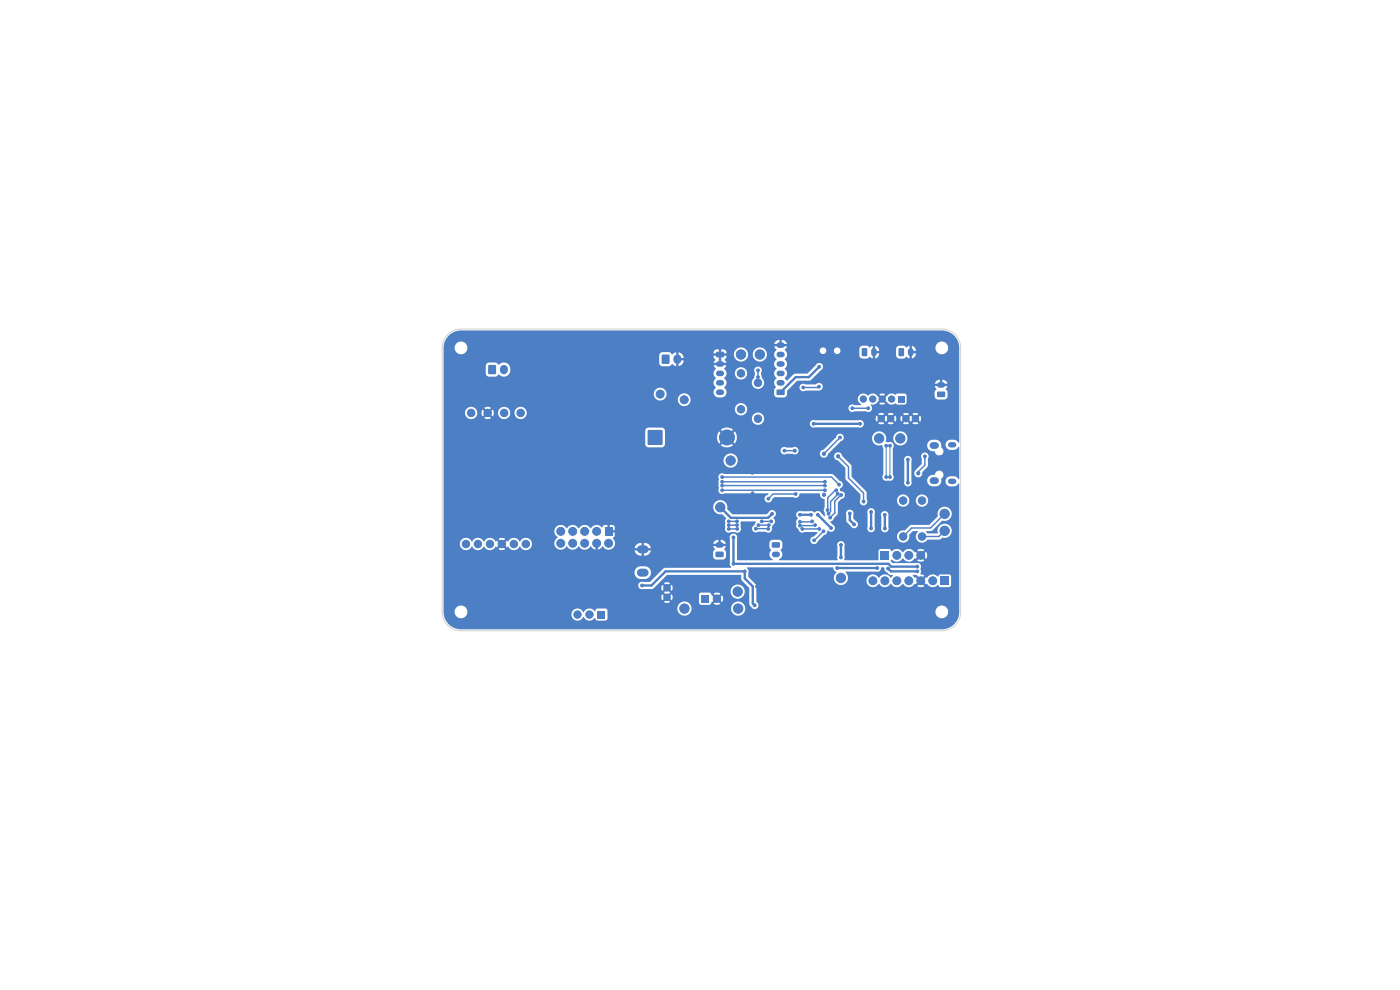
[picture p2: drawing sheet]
<svg xmlns="http://www.w3.org/2000/svg" width="297mm" height="210mm" viewBox="0 0 297 210" stroke-linecap="round" stroke-linejoin="round" font-family="sans-serif">
<path d="M163.8 115.1l1.5-.1 .2 .3v.7l-.3 .2h-1.3l-.2-.2z" fill="#4d7fc4"/>
<path d="M164.3 117.6h.6" fill="none" stroke="#4d7fc4" stroke-width="1.2"/>
<path d="M103.6 77.5h1.6v1.8h-1.6z" fill="#4d7fc4"/>
<path d="M106.9 78.3v.3" fill="none" stroke="#4d7fc4" stroke-width="1.7"/>
<path d="M199.6 122.4h1.7v1.7h-1.7z" fill="#4d7fc4"/>
<g fill="#4d7fc4" stroke="#4d7fc4" stroke-width=".21">
<circle cx="197.9" cy="123.2" r=".85"/>
<circle cx="195.3" cy="123.2" r=".85"/>
<circle cx="192.8" cy="123.2" r=".85"/>
<circle cx="190.3" cy="123.2" r=".85"/>
<circle cx="187.7" cy="123.2" r=".85"/>
<circle cx="185.2" cy="123.2" r=".85"/>
</g>
<path d="M164.8 82.7l1.5-.1 .2 .3v.8l-.3 .1h-1.3l-.2-.2z" fill="#4d7fc4"/>
<path d="M165.3 79.2h.6M165.3 77.2h.6M165.3 75.2h.6M165.3 73.2h.6M165.3 81.2h.6" fill="none" stroke="#4d7fc4" stroke-width="1.2"/>
<g fill="#4d7fc4" stroke="#4d7fc4" stroke-width=".21">
<circle cx="141.5" cy="126.7" r=".7"/>
<circle cx="141.5" cy="124.7" r=".7"/>
<circle cx="192.2" cy="88.8" r=".7"/>
<circle cx="194.2" cy="88.8" r=".7"/>
<circle cx="200.4" cy="112.6" r="1"/>
<circle cx="186.5" cy="93" r="1"/>
</g>
<path d="M198.8 83.1h1.6l.1 .2v.8l-.2 .2-1.4-.1-.1-.2z" fill="#4d7fc4"/>
<path d="M199.4 81.7h.5" fill="none" stroke="#4d7fc4" stroke-width="1.2"/>
<g fill="#4d7fc4" stroke="#4d7fc4" stroke-width=".21">
<circle cx="156.5" cy="125.5" r="1"/>
<circle cx="160.8" cy="81.2" r=".8"/>
<circle cx="160.8" cy="88.8" r=".8"/>
<circle cx="161.2" cy="75.2" r="1"/>
<circle cx="110.4" cy="87.6" r=".8"/>
<circle cx="106.9" cy="87.6" r=".8"/>
<circle cx="103.4" cy="87.6" r=".8"/>
<circle cx="99.9" cy="87.6" r=".8"/>
<circle cx="111.6" cy="115.4" r=".8"/>
<circle cx="109" cy="115.4" r=".8"/>
<circle cx="106.5" cy="115.4" r=".8"/>
<circle cx="103.9" cy="115.4" r=".8"/>
<circle cx="101.4" cy="115.4" r=".8"/>
<circle cx="98.9" cy="115.4" r=".8"/>
</g>
<path d="M190.7 73.9l.8-.1 .3 .2v1.3l-.2 .3h-.7l-.3-.2z" fill="#4d7fc4"/>
<path d="M193.2 74.4v.6" fill="none" stroke="#4d7fc4" stroke-width="1.2"/>
<circle cx="152.8" cy="107.6" r="1" fill="#4d7fc4" stroke="#4d7fc4" stroke-width=".21"/>
<path d="M140.4 75.3h1.6v1.8h-1.6z" fill="#4d7fc4"/>
<path d="M143.7 76.1v.3" fill="none" stroke="#4d7fc4" stroke-width="1.7"/>
<path d="M201.7 94.4h.6M201.7 102.1h.6" fill="none" stroke="#4d7fc4" stroke-width="1.2"/>
<path d="M197.9 94.5h.6M197.9 102h.6" fill="none" stroke="#4d7fc4" stroke-width="1.4"/>
<g fill="#4d7fc4" stroke="#4d7fc4" stroke-width=".21">
<circle cx="195.6" cy="113.8" r=".8"/>
<circle cx="195.6" cy="106.2" r=".8"/>
<circle cx="187" cy="88.8" r=".7"/>
<circle cx="189" cy="88.8" r=".7"/>
<circle cx="140" cy="83.6" r=".85"/>
<circle cx="145.2" cy="84.8" r=".85"/>
</g>
<path d="M190.5 84h1.3v1.3h-1.3z" fill="#4d7fc4"/>
<g fill="#4d7fc4" stroke="#4d7fc4" stroke-width=".21">
<circle cx="189.2" cy="84.6" r=".67"/>
<circle cx="187.2" cy="84.6" r=".67"/>
<circle cx="185.2" cy="84.6" r=".67"/>
<circle cx="183.2" cy="84.6" r=".67"/>
</g>
<path d="M137.5 91.3h3v3h-3z" fill="#4d7fc4"/>
<g fill="#4d7fc4" stroke="#4d7fc4" stroke-width=".21">
<circle cx="154.2" cy="92.8" r="1.6"/>
<circle cx="157.2" cy="79.2" r=".8"/>
<circle cx="157.2" cy="86.8" r=".8"/>
</g>
<path d="M182.9 73.9l.9-.1 .2 .2v1.3l-.2 .3h-.8l-.2-.2z" fill="#4d7fc4"/>
<path d="M185.4 74.4v.6" fill="none" stroke="#4d7fc4" stroke-width="1.2"/>
<circle cx="157.2" cy="75.2" r="1" fill="#4d7fc4" stroke="#4d7fc4" stroke-width=".21"/>
<path d="M148.8 126.2h1.6v1.6h-1.6z" fill="#4d7fc4"/>
<circle cx="152.1" cy="127" r=".8" fill="#4d7fc4" stroke="#4d7fc4" stroke-width=".21"/>
<path d="M186.9 117h1.7v1.7h-1.7z" fill="#4d7fc4"/>
<g fill="#4d7fc4" stroke="#4d7fc4" stroke-width=".21">
<circle cx="190.3" cy="117.8" r=".85"/>
<circle cx="192.8" cy="117.8" r=".85"/>
<circle cx="195.3" cy="117.8" r=".85"/>
</g>
<path d="M128.3 111.9h1.6v1.7h-1.6z" fill="#4d7fc4"/>
<g fill="#4d7fc4" stroke="#4d7fc4" stroke-width=".21">
<circle cx="126.6" cy="112.7" r=".85"/>
<circle cx="124" cy="112.7" r=".85"/>
<circle cx="121.5" cy="112.7" r=".85"/>
<circle cx="119" cy="112.7" r=".85"/>
<circle cx="129.1" cy="115.3" r=".85"/>
<circle cx="126.6" cy="115.3" r=".85"/>
<circle cx="124" cy="115.3" r=".85"/>
<circle cx="121.5" cy="115.3" r=".85"/>
<circle cx="119" cy="115.3" r=".85"/>
<circle cx="122.5" cy="130.4" r=".79"/>
<circle cx="125.1" cy="130.4" r=".79"/>
</g>
<path d="M136 116.5h.8M136 121.5h.8" fill="none" stroke="#4d7fc4" stroke-width="1.7"/>
<path d="M126.8 129.6h1.6v1.6h-1.6z" fill="#4d7fc4"/>
<g fill="#4d7fc4" stroke="#4d7fc4" stroke-width=".21">
<circle cx="156.6" cy="129.1" r="1"/>
<circle cx="191" cy="93" r="1"/>
</g>
<path d="M151.8 117.1l1.6-.1 .1 .3v.7l-.2 .2h-1.4l-.1-.2z" fill="#4d7fc4"/>
<path d="M152.4 115.6h.5" fill="none" stroke="#4d7fc4" stroke-width="1.2"/>
<g fill="#4d7fc4" stroke="#4d7fc4" stroke-width=".21">
<circle cx="145.2" cy="129.1" r="1"/>
<circle cx="191.6" cy="113.8" r=".8"/>
<circle cx="191.6" cy="106.2" r=".8"/>
<circle cx="178.4" cy="122.6" r="1"/>
<circle cx="155" cy="97.7" r="1"/>
<circle cx="200.4" cy="109" r="1"/>
</g>
<path d="M151.9 74.7l1.6-.1 .1 .3v.8l-.2 .1h-1.4l-.1-.2z" fill="#4d7fc4"/>
<path d="M152.5 77.2h.5M152.5 79.2h.5M152.5 81.2h.5M152.5 83.2h.5" fill="none" stroke="#4d7fc4" stroke-width="1.2"/>
<g fill="#4d7fc4" stroke="#4d7fc4" stroke-width=".21">
<circle cx="158" cy="121.2" r=".3"/>
<circle cx="136.2" cy="124.2" r=".3"/>
<circle cx="160.1" cy="128.4" r=".3"/>
<circle cx="156.8" cy="92.8" r=".3"/>
<circle cx="132.8" cy="108.2" r=".3"/>
<circle cx="169.8" cy="73.2" r=".3"/>
<circle cx="138.6" cy="116.6" r=".3"/>
<circle cx="198" cy="117.8" r=".3"/>
<circle cx="159.7" cy="104.7" r=".3"/>
<circle cx="165.8" cy="122.8" r=".3"/>
<circle cx="186.8" cy="78.8" r=".3"/>
<circle cx="195.8" cy="88.4" r=".3"/>
<circle cx="106.4" cy="118" r=".3"/>
<circle cx="143.1" cy="126.1" r=".3"/>
<circle cx="185.3" cy="89.3" r=".3"/>
<circle cx="167.4" cy="115.9" r=".3"/>
<circle cx="152.8" cy="71.8" r=".3"/>
<circle cx="195.4" cy="125.6" r=".3"/>
<circle cx="165.1" cy="99.9" r=".3"/>
<circle cx="196.2" cy="80.2" r=".3"/>
<circle cx="164.6" cy="96.6" r=".3"/>
<circle cx="160.6" cy="124.4" r=".3"/>
<circle cx="149.5" cy="115.6" r=".3"/>
<circle cx="159.6" cy="99.6" r=".3"/>
<circle cx="172.8" cy="96.2" r=".3"/>
<circle cx="185.3" cy="88.5" r=".3"/>
<circle cx="160.6" cy="123.6" r=".3"/>
<circle cx="165" cy="122.8" r=".3"/>
<circle cx="190.6" cy="89.2" r=".3"/>
<circle cx="199.4" cy="97" r=".3"/>
<circle cx="103.4" cy="83.2" r=".3"/>
<circle cx="160.8" cy="95.6" r=".3"/>
<circle cx="167.4" cy="115.2" r=".3"/>
<circle cx="172.8" cy="105.2" r=".3"/>
<circle cx="167.4" cy="116.6" r=".3"/>
<circle cx="194.4" cy="78.6" r=".3"/>
<circle cx="143.1" cy="125.2" r=".3"/>
<circle cx="185.5" cy="97.5" r=".3"/>
<circle cx="170.4" cy="123.6" r=".3"/>
<circle cx="157.2" cy="116.8" r=".3"/>
<circle cx="179.6" cy="105" r=".3"/>
<circle cx="187.2" cy="82.4" r=".3"/>
<circle cx="182" cy="105.8" r=".3"/>
<circle cx="159.6" cy="100.3" r=".3"/>
<circle cx="195.8" cy="89.2" r=".3"/>
<circle cx="170.4" cy="124.4" r=".3"/>
<circle cx="178.4" cy="78" r=".3"/>
<circle cx="163.9" cy="96.6" r=".3"/>
<circle cx="190.6" cy="88.4" r=".3"/>
<circle cx="143.8" cy="80" r=".3"/>
<circle cx="131.8" cy="112.8" r=".3"/>
<circle cx="173.8" cy="77.8" r=".3"/>
<circle cx="194.6" cy="121.2" r=".3"/>
<circle cx="172" cy="109.2" r=".3"/>
<circle cx="177.6" cy="120.5" r=".3"/>
<circle cx="176.3" cy="112" r=".3"/>
<circle cx="186.1" cy="120.5" r=".3"/>
<circle cx="187.7" cy="112.1" r=".3"/>
<circle cx="172.6" cy="89.9" r=".3"/>
<circle cx="181.2" cy="111.2" r=".3"/>
<circle cx="182.4" cy="89.9" r=".3"/>
<circle cx="188.4" cy="120.6" r=".3"/>
<circle cx="173.5" cy="109.2" r=".3"/>
<circle cx="169.7" cy="109.2" r=".3"/>
<circle cx="192.6" cy="97.5" r=".3"/>
<circle cx="180.3" cy="108.9" r=".3"/>
<circle cx="187.7" cy="109.2" r=".3"/>
<circle cx="192.6" cy="102.4" r=".3"/>
<circle cx="194.6" cy="120.2" r=".3"/>
<circle cx="155.6" cy="119.6" r=".3"/>
<circle cx="155.6" cy="114" r=".3"/>
<circle cx="183.2" cy="106.4" r=".3"/>
<circle cx="177.8" cy="96.8" r=".35"/>
<circle cx="174.8" cy="105" r=".35"/>
<circle cx="194.8" cy="100.4" r=".35"/>
<circle cx="196.2" cy="96.8" r=".3"/>
<circle cx="173.7" cy="82" r=".3"/>
<circle cx="170.4" cy="82.2" r=".3"/>
<circle cx="160.8" cy="78.6" r=".3"/>
<circle cx="160.8" cy="80" r=".3"/>
<circle cx="188" cy="101.2" r=".3"/>
<circle cx="188" cy="94.5" r=".3"/>
<circle cx="178.4" cy="115.6" r=".3"/>
<circle cx="178.4" cy="118.2" r=".3"/>
<circle cx="163.8" cy="109" r=".3"/>
<circle cx="163" cy="105.8" r=".3"/>
<circle cx="168.8" cy="104.8" r=".3"/>
<circle cx="178.2" cy="92.8" r=".3"/>
<circle cx="174.8" cy="96.3" r=".35"/>
<circle cx="184.8" cy="112.1" r=".3"/>
<circle cx="184.8" cy="108.6" r=".3"/>
<circle cx="172.7" cy="114.6" r=".3"/>
<circle cx="174.7" cy="112.7" r=".3"/>
<circle cx="168.6" cy="95.6" r=".3"/>
<circle cx="166.4" cy="95.6" r=".3"/>
<circle cx="184.2" cy="86.6" r=".3"/>
<circle cx="180.8" cy="86.6" r=".3"/>
<circle cx="175" cy="104" r=".3"/>
<circle cx="153.2" cy="104" r=".3"/>
<circle cx="175" cy="103" r=".3"/>
<circle cx="153.2" cy="103" r=".3"/>
<circle cx="153.2" cy="102.2" r=".3"/>
<circle cx="175" cy="102.2" r=".3"/>
<circle cx="153.2" cy="101.2" r=".3"/>
<circle cx="178" cy="102.8" r=".3"/>
<circle cx="169.7" cy="110.7" r=".3"/>
<circle cx="154.6" cy="110.6" r=".3"/>
<circle cx="163.6" cy="110.6" r=".3"/>
<circle cx="172.3" cy="110.6" r=".3"/>
<circle cx="177.4" cy="104" r=".3"/>
<circle cx="161.6" cy="110.6" r=".3"/>
<circle cx="175.6" cy="108.2" r=".3"/>
<circle cx="156.3" cy="110.6" r=".3"/>
<circle cx="156.3" cy="111.4" r=".3"/>
<circle cx="163.1" cy="111.4" r=".3"/>
<circle cx="175.8" cy="109" r=".3"/>
<circle cx="154.6" cy="111.4" r=".3"/>
<circle cx="172.9" cy="111.4" r=".3"/>
<circle cx="160.9" cy="111.4" r=".3"/>
<circle cx="169.7" cy="111.5" r=".3"/>
<circle cx="177.7" cy="104.7" r=".3"/>
<circle cx="176.1" cy="109.8" r=".3"/>
<circle cx="170.2" cy="112.2" r=".3"/>
<circle cx="156.4" cy="112.2" r=".3"/>
<circle cx="178.5" cy="105" r=".3"/>
<circle cx="160.3" cy="112.1" r=".3"/>
<circle cx="163" cy="112.2" r=".3"/>
<circle cx="154.6" cy="112.2" r=".3"/>
<circle cx="173.8" cy="112.2" r=".3"/>
<circle cx="188.8" cy="94.5" r=".3"/>
<circle cx="188.8" cy="101.2" r=".3"/>
</g>
<g fill="none" stroke="#4d7fc4" stroke-width=".5">
<path d="M173.8 77.8l-2.2 2.2h-2.8l-3.2 3.2M172.6 89.9h9.9M192.6 97.5v4.9M152.8 107.6l2.3 2.3h7.8l.9-.9M155.6 114v5.6h32.9l.6 .6h5.5M169.7 109.2h2.3M173.5 109.2l2.8 2.8M178.4 115.6v2.7M180.3 108.9v1.4l.9 1M184.8 108.6v3.5M187.7 109.2v2.9M136.2 124.2h2l3-3h16.8v1.5l1.7 1.7v3.6l.4 .4"/>
<path d="M177.6 120.5h8.5M188.4 120.6l.6 .6h5.6"/>
</g>
<g fill="none" stroke="#4d7fc4" stroke-width=".3">
<path d="M160.8 78.6v1.4M166.4 95.6h2.2M173.8 82l-.2 .2h-3.2M177.8 96.8l2.2 2.2v2.4l3.2 3.2v1.8M178.2 92.8l-3.4 3.5M180.8 86.6h3.4M196.2 96.8v1.9l-1.4 1.4v.3M153.2 104h21.8M153.2 103h21.8M153.2 102.2h21.8M153.2 101.2h23.2l1.6 1.6M154.6 110.6h1.7"/>
<path d="M154.6 111.4h1.7M154.6 112.2h1.8M156.3 111.4h.1M156.4 112.2h.1M160.3 112.1l2.7 .1M160.9 111.4h2.2M161.6 110.6h2M163.6 110.6h.1M168.8 104.8h-4.8l-1 1M170.2 112.2h3.6M172.3 110.6l-2.6 .1M172.9 111.4l-3.2 .1"/>
<path d="M174.7 112.7l-2 1.9M175 103h.1M175.8 109h.1M177.4 104h-.2l-1.6 1.6v2.6M177.7 104.7l.1 .1-1.6 1.6v2.1l-.4 .5M178.5 105l-1.4 1.3v2.5l-1 1M200.4 112.6l-1.2 1.2h-3.6M200.4 109l-3 3h-4l-1.8 1.8"/>
</g>
<path d="M188 94.6v6.6M188.8 94.6v6.6" fill="none" stroke="#4d7fc4" stroke-width=".21"/>
<g fill="#4d7fc4">
<path d="M193.7 122h.8l.7 .7-.3 .4-.7-.7-.2 .1z"/>
<path d="M152.5 75.5h.5v1.4h-.5z"/>
<path d="M95.2 71.2a3.7 3.7 0 0 1 2.6-1.1h102a3.7 3.7 0 0 1 3.7 3.7v20l-.2 .1-.7-.6h-1.2a1.08 1.08 0 0 0-.8 1.1 1.08 1.08 0 0 0 1 1h1l.7-.6 .2 .1v6.6l-.2 .1-.7-.5h-1.2a1.08 1.08 0 0 0-.8 1.1 1.08 1.08 0 0 0 1 1h1l.7-.6h.2v27.2a3.7 3.7 0 0 1-3.7 3.7h-102a3.7 3.7 0 0 1-3.7-3.8h2.3v.2a1.35 1.35 0 0 0 1.2 1.2 1.35 1.35 0 0 0 1.5-.8h22.1v.2a1.34 1.34 0 0 0 1.2 1.1 1.34 1.34 0 0 0 1.4-.7 1.43 1.43 0 0 0 2.4 .2l.5 .5h1.9l.3-.3v-1.8l-.4-.4h-1.7l-.7 .5a1.39 1.39 0 0 0-2.3 .3 1.34 1.34 0 0 0-1.5-.8 1.34 1.34 0 0 0-1.1 1.2h-22.1l.1-.6-.3-.7h44.8v.2a1.51 1.51 0 0 0 1.6 1.4 1.51 1.51 0 0 0 1.4-1.6h8.4v.2a1.51 1.51 0 0 0 1.3 1.4 1.51 1.51 0 0 0 1.6-.9h40.4v.2a1.35 1.35 0 0 0 2.1 1.1 1.35 1.35 0 0 0 0-2.4 1.35 1.35 0 0 0-2.1 1.1h-40.4a1.51 1.51 0 0 0-1-2.1 1.51 1.51 0 0 0-1.9 1.4h-8.4v-.3a1.51 1.51 0 0 0-1.6-1.1 1.51 1.51 0 0 0-1.4 1.4l-44.9-.1a1.36 1.36 0 0 0-1.4-.4 1.36 1.36 0 0 0-1 1.2h-2.3v-2h46.8a1.2 1.2 0 0 0 1.3 0l-.7-.6-.7 .6h-46.7v-1.1h46.2l.2 .8 .7-.7a.35 .35 0 0 0 .3 .4 .35 .35 0 0 0 .4-.4l.6 .7 .2-.6-.1-.6h5.7v1.7l.3 .3h2l1.1-1.2 .4 .4-.7 .7a1.29 1.29 0 0 0 1.4 0l-.7-.7 .4-.4 .7 .7a1.29 1.29 0 0 0 0-1.4l-.7 .7-.4-.4 .7-.7a1.29 1.29 0 0 0-1.4 0l.7 .7-.4 .4-.8-.8-.1-.4-.4-.1h-1.7l-.4 .5-5.8-.2-.6 .7a.38 .38 0 0 0-.4-.4 .38 .38 0 0 0-.4 .4l-.6-.7-.2 .6h-46.2v-.9h46.8l.6 .6 .6-.6-.3-.3h13.2a1.5 1.5 0 0 0 2.1 1.5 1.5 1.5 0 0 0 .4-2.5 1.5 1.5 0 0 0-2.5 .7v.3h-13.2l-.3-.3-.6 .6h-46.8v-1.6h41.3v.2a.82 .82 0 0 0 1.1 .7h1.8l.6-.4h1.4l.2 .8 .7-.7a.35 .35 0 0 0 .3 .4 .35 .35 0 0 0 .4-.4l.6 .6a1.2 1.2 0 0 0 0-1.3l-.6 .7-.1-.1a.39 .39 0 0 0-.4-.2 .39 .39 0 0 0-.3 .3l-.6-.7-.2 .6h-1.4l.9-.9h1l.7 .6 .6-.6a1.2 1.2 0 0 0-1.3 0h-1l1.7-1.7h15.6l.2 1.1 1.6 1.6v3.4l.5 .6a.83 .83 0 0 0 1.3 .2 .83 .83 0 0 0-.2-1.3l-.1-3.4-1.6-1.8v-1.3l-.3-.6v-.1h18.3a1.05 1.05 0 0 0 .6 1 1.54 1.54 0 0 0-.1 2.2 1.54 1.54 0 0 0 2.3 0 1.54 1.54 0 0 0-.2-2.3h6.5a.91 .91 0 0 0 1.1-.9h.5l.3 .7 .7 .7 .9 .2v.2l-.3 .4a1.6 1.6 0 0 0-2.1-.6l-.6 .6a1.39 1.39 0 0 0-2.1-.5 1.39 1.39 0 0 0 0 2.2 1.39 1.39 0 0 0 2.2-.5 1.48 1.48 0 0 0 2.5 0 1.48 1.48 0 0 0 2.5 0 1.48 1.48 0 0 0 2.6 0l.1 .2 .7-.7 .3 .4-.6 .7a1.34 1.34 0 0 0 1.5-.1l-.6-.6 .3-.4 .7 .7 .2-.1a1.46 1.46 0 0 0 2.3 .2l.5 .4h2l.3-.3v-1.9l-.4-.4-1.9-.1-.5 .5a1.49 1.49 0 0 0-2.4 .3l-.1-.2-.7 .7-.3-.4 .6-.6-.9-.3 .2-.5-.1-.6a.82 .82 0 0 0-.1-1 .82 .82 0 0 0-.9-.3h-4.9l-.4-.4 .2-.3a1.48 1.48 0 0 0 2.3-.3 1.48 1.48 0 0 0 2.6 0l.1 .2 .7-.7 .3 .4-.6 .7a1.34 1.34 0 0 0 1.5-.1l-.6-.6 .3-.4 .7 .6a1.34 1.34 0 0 0 0-1.5l-.7 .7-.3-.4 .5-.7a1.34 1.34 0 0 0-1.4 .1l.6 .6-.3 .4-.7-.7-.1 .2a1.6 1.6 0 0 0-2-.6l-.6 .6a1.52 1.52 0 0 0-2.4-.3l-.4-.4h-2.1l-.2 .3v1.9l-.2 .1h-7l-.1-.1 .1-.4v-2.4a.81 .81 0 0 0-.8-1.1 .81 .81 0 0 0-.8 1.1v2.4l.1 .4-.1 .1h-12.2l-.1-.2a1.2 1.2 0 0 0 .3-2l.4-.5v-.9a.74 .74 0 0 0-.7-.7h-1.5l-.4 .3-.2 .3v1l.4 .6a1.22 1.22 0 0 0 .4 2l-.2 .1h-7.4v-4.5a.81 .81 0 0 0-.8-1.1 .81 .81 0 0 0-.8 1.1v5.4l.3 .6v.1h-14l-.4 .2-2.8 2.8h-1.4a.8 .8 0 0 0-1.1 .7h-41.3v-2.7h40.5v.4a1.35 1.35 0 0 0 1.2 1h1.3a1.35 1.35 0 0 0 1-1.4 1.35 1.35 0 0 0-1.2-1.3h-1.1a1.35 1.35 0 0 0-1.2 1.3h-40.5v-6.1h3.4v.2a1.35 1.35 0 0 0 1.2 1.2 1.35 1.35 0 0 0 1.4-.8 1.42 1.42 0 0 0 1.3 .8 1.42 1.42 0 0 0 1.3-.8 1.43 1.43 0 0 0 1.2 .8 1.43 1.43 0 0 0 1.3-.8l.2 .2 .7-.7 .3 .4-.6 .7a1.29 1.29 0 0 0 1.4 0l-.7-.7 .4-.4 .6 .7 .3-.2a1.38 1.38 0 0 0 1.3 .8 1.38 1.38 0 0 0 1.2-.8 1.34 1.34 0 0 0 2 .5 1.34 1.34 0 0 0 0-2.1 1.34 1.34 0 0 0-2 .6 1.42 1.42 0 0 0-1.3-.8 1.42 1.42 0 0 0-1.3 .8l-.2-.2-.6 .7-.4-.4 .7-.7a1.29 1.29 0 0 0-1.5 0l.7 .7-.3 .4-.7-.7-.3 .2a1.38 1.38 0 0 0-1.2-.8 1.38 1.38 0 0 0-1.2 .8 1.42 1.42 0 0 0-1.3-.8 1.42 1.42 0 0 0-1.3 .8 1.35 1.35 0 0 0-1.4-.8 1.35 1.35 0 0 0-1.2 1.2h-3.4v-2.7h23.5l.2 .8 .5 .6a1.4 1.4 0 0 0-.3 2.2 1.4 1.4 0 0 0 2.2-.3 1.48 1.48 0 0 0 2.6 0 1.48 1.48 0 0 0 2.5 0l.6 .5 .4 .2v-.9h.5v.9l.5-.2 .5-.5 .2 .1a1.35 1.35 0 0 0 2 .3h5.9v.5h-1.3a1.35 1.35 0 0 0 1.5 1.1v-.9h.5v.9l.9-.2 .4-.5h13.4v.9l.3 .4 .4 .2h1.4l.3-.2 .3-.4v-1l-.4-.6 .4-.7h-1.1v-.4l1.1-.1a1.1 1.1 0 0 0-1.1-.8v.8h-.5v-.8h-.1a1.1 1.1 0 0 0-1 .9h1.1v.4h-1.1l.4 .7-.4 .7h-13.4l.2-.4h-1.3v-.5l1.3-.1a1.36 1.36 0 0 0-1.5-1v.8h-.5v-.8h-.3a1.35 1.35 0 0 0-1.2 1.1h-4.6l.1-.2a1.49 1.49 0 0 0-.1-2l.4-.4v-.7h-.8v-.5h.8l-.1-1-.9-.1v.8h-.5v-.8h-.8l-.4 .5a1.46 1.46 0 0 0-2.4 .2 1.48 1.48 0 0 0-2.5 0 1.48 1.48 0 0 0-2.6 0 1.4 1.4 0 0 0-1.5-.7 1.4 1.4 0 0 0-1.1 1.2h-23.5v-5.1h57.2v.2a1.61 1.61 0 0 0 1.9 1.4l.8 .8-.2 .6 .1 1.3a.84 .84 0 0 0 .2 1 .84 .84 0 0 0 1 .1h.9a.87 .87 0 0 0 1-.2 .87 .87 0 0 0 .1-1.1v-.6l.2-.4h3l-.2 .8a.82 .82 0 0 0-.5 1.1 .82 .82 0 0 0 1.2 .3h1.7a.91 .91 0 0 0 1-.1 .91 .91 0 0 0 .3-.9l.1-.4a.95 .95 0 0 0 .1-1.6h.1a.82 .82 0 0 0 .3-1.3 .82 .82 0 0 0-1.3 .2l-.5 .4h-7.2l-1.1-1.1a1.51 1.51 0 0 0-1.2-1.9 1.51 1.51 0 0 0-1.8 1.4h-57.2v-6.4h58.3l.1 .6-.1 1.4 .1 .4a.83 .83 0 0 0 .1 1.1 .83 .83 0 0 0 1.1 .1h9.2l.1 .2a.91 .91 0 0 0-.7 .7 .91 .91 0 0 0 .5 1 .84 .84 0 0 0 1-.7l.5-.4h4a.88 .88 0 0 0 .9 0 .88 .88 0 0 0 .5-.8h4.3a1.07 1.07 0 0 0 .9 1.2v1.7l-.2 .7 .3 1.2h-.1l-.7-.6a1 1 0 0 0-1.5-.2l-.6-.3h-2.1a.85 .85 0 0 0-1 .5 .85 .85 0 0 0 .3 1.1l-.1 .1a2.2 2.2 0 0 0-.1 1.9l.2 .2a.89 .89 0 0 0 1.4 .7h2.7v.2l-.7 .7a.82 .82 0 0 0-.8 .7 .82 .82 0 0 0 .7 .9 .82 .82 0 0 0 .9-.6l1.1-1.1h15.7a1.33 1.33 0 0 0 1.5 1.4 1.33 1.33 0 0 0 1.1-1.7l.8-.7h1a1.37 1.37 0 0 0 0 2.1 1.37 1.37 0 0 0 2.1-.3h2.5l.6-.5a1.53 1.53 0 0 0 2-1.3 1.53 1.53 0 0 0-1.8-1.6 1.53 1.53 0 0 0-1.2 2l-2.1 .1-.3-.5 1.2-.1 2.2-2.2a1.53 1.53 0 0 0 2-1.3 1.53 1.53 0 0 0-1.8-1.6 1.53 1.53 0 0 0-1.2 2.1l-1.8 1.7-3.9 .1-1.2 1.1h-.5a1.3 1.3 0 0 0-1.2 1.2h-15.7l.7-.5 .3-.7a.82 .82 0 0 0 1.3 0 .82 .82 0 0 0-.3-1.2l-.5-.6 .6-.4 1.1-1.5h1.7l.1 1.7 .9 1.1a.81 .81 0 0 0 1.3 .2 .81 .81 0 0 0-.3-1.3l-.5-.5v-1.5h3v3.3a.81 .81 0 0 0 .8 1.1 .81 .81 0 0 0 .8-1.1v-2.7h1.3l.1 2.7a.81 .81 0 0 0 .7 1.1 .81 .81 0 0 0 .8-1.1v-2.4a.8 .8 0 0 0-.7-1 .8 .8 0 0 0-.9 .7h-1.3v-.2a.81 .81 0 0 0-.6-1.1 .81 .81 0 0 0-1 .7h-3l-.1-.1a.8 .8 0 0 0-.9-.2 .8 .8 0 0 0-.5 .6h-1.7v-2.2l.7-.8a.86 .86 0 0 0 .7-.9 .86 .86 0 0 0-1-.8l-.1-.4a.86 .86 0 0 0 .7-.9 .86 .86 0 0 0-.7-.8l-1.3-1.3-.3-.2h-22.9a.8 .8 0 0 0-1.2 .6h-58.3v-3.5h59.4v.2a1.51 1.51 0 0 0 2.3 1.2 1.51 1.51 0 0 0 0-2.6 1.51 1.51 0 0 0-2.3 1.2h-59.4v-2.1h71.5v.2a.82 .82 0 0 0 1.3 .6l1.8 .1 .5-.2h4.7a.85 .85 0 0 0 .6 .9 .85 .85 0 0 0 1-.4h1.4v.2a.95 .95 0 0 0 .9 .8l1.5 1.5 .1 2.5 3.1 3.1v1.2a.8 .8 0 0 0 .6 1.2 .8 .8 0 0 0 .8-1.1h6.4v.2a1.3 1.3 0 0 0 1.4 1.2 1.3 1.3 0 0 0 1.2-1.4h1.4v.2a1.3 1.3 0 0 0 2 1 1.3 1.3 0 0 0 0-2.2 1.3 1.3 0 0 0-2 1l-1.4-.1a1.3 1.3 0 0 0-1.3-1.1 1.3 1.3 0 0 0-1.3 1.2h-6.4l-.1-1.8-3.1-3.1-.1-2.5-2-2a.85 .85 0 0 0-.8-.8 .85 .85 0 0 0-.9 .8h-1.4l.2-.4 3.1-3 .2-.4h6v.2a1.61 1.61 0 0 0 2.2 1.3l.2 .7v5.6a.83 .83 0 0 0 0 1 .83 .83 0 0 0 1 .2 .82 .82 0 0 0 1.1-.2 .82 .82 0 0 0-.1-1.1v-3.2h2.4v4.7a.81 .81 0 0 0 .8 1.1 .81 .81 0 0 0 .8-1.1v-.2h3.3a1.23 1.23 0 0 0 1.1 1.3h1a1.43 1.43 0 0 0 .9-1.7 .93 .93 0 0 0-.1-1.6 .93 .93 0 0 0-1.3 .8l-.7 .1-.5 .2-.4 .9h-3.3v-1.6h.5v.2a.88 .88 0 0 0 1.1 .7 .88 .88 0 0 0 .7-1.1l1.1-1.1 .1-1.7a.82 .82 0 0 0-.1-1.1 .82 .82 0 0 0-1.2 0 .82 .82 0 0 0-.1 1.1v1.1l-1.2 1.3-.4 .6h-.5v-2.5a.8 .8 0 0 0-.6-1.1 .8 .8 0 0 0-1 .7h-2.4v-2.3a.85 .85 0 0 0 0-1.1 .85 .85 0 0 0-1-.2l-.5-.1 .1-.8h1.5v.2a1.51 1.51 0 0 0 2 1.3h5.2l.1 .6a1.49 1.49 0 0 0 1.5 .8 .94 .94 0 0 0 1.5 .6 .94 .94 0 0 0-.1-1.6 1.23 1.23 0 0 0-1.1-1.5l-1.3 .2-.4 .4-.2 .5h-5.1a1.51 1.51 0 0 0 .3-2.6 1.51 1.51 0 0 0-2.4 1.1h-1.5v-.3a1.51 1.51 0 0 0-1.6-1.1 1.51 1.51 0 0 0-1.4 1.4h-6a.82 .82 0 0 0-.7-.9 .82 .82 0 0 0-.9 .7l-2.7 2.7a.85 .85 0 0 0-.8 .8l-4.7-.1a.82 .82 0 0 0 0-1.1 .82 .82 0 0 0-1.1-.1h-1.3a.8 .8 0 0 0-1.2 .6h-71.5v-4.1h42.8v2.8a.74 .74 0 0 0 .7 .7h2.8l.4-.2 .3-.4v-1.6h11l.1 .8 .4 .6 .9-.9 .4 .3-1 1h.2a2.09 2.09 0 0 0 2.4 0l-.9-1 .3-.3 1 .9 .1-.1a2.09 2.09 0 0 0-.1-2.5l-1 .9-.3-.3 .9-1h-.1a2.09 2.09 0 0 0-2.5 0l1 1-.4 .3-.9-.9-.5 1.2h-11v-1.4l-.5-.5-3-.1a.74 .74 0 0 0-.7 .7h-42.8v-3.9h4.5v.2a1.3 1.3 0 0 0 1.5 1.2 1.3 1.3 0 0 0 1.2-1.4h.8l.3 .8 .7-.7 .3 .4-.6 .7a1.29 1.29 0 0 0 1.4 0l-.7-.7 .3-.4 .7 .7 .3-.8h.8v.2a1.3 1.3 0 0 0 1.5 1.2 1.3 1.3 0 0 0 1.2-1.4h.8v.2a1.3 1.3 0 0 0 2 1h48.4v.2a1.31 1.31 0 0 0 2.1 .9h10.2v.2a.81 .81 0 0 0 1.1 .7h9.5a.8 .8 0 0 0 .8-.9h3.1a1.2 1.2 0 0 0 1.3 0h.7a1.2 1.2 0 0 0 1.3 0h2a1.2 1.2 0 0 0 1.3 0h.7a1.2 1.2 0 0 0 1.3 0l-.7-.6-.7 .6h-.6l-.7-.6-.7 .6h-1.9l-.6-.6-.7 .6h-.7l-.6-.6-.7 .6h-3.1a.81 .81 0 0 0-1.1-.7h-9.2a.8 .8 0 0 0-1.1 .7h-10.2l.4-.5 .1-.6h23.6l.2 .8 .7-.7a.35 .35 0 0 0 .4 .4 .35 .35 0 0 0 .3-.4l.7 .6 .6-.6a.35 .35 0 0 0 .3 .4 .35 .35 0 0 0 .4-.4l.7 .7 .1-.8h.9l.2 .8 .7-.7a.35 .35 0 0 0 .3 .4 .35 .35 0 0 0 .4-.4l.6 .6 .6-.6a.35 .35 0 0 0 .4 .4 .35 .35 0 0 0 .4-.4l.6 .6a1.2 1.2 0 0 0 0-1.3l-.6 .7-.1-.1a.39 .39 0 0 0-.4-.2 .39 .39 0 0 0-.3 .3l-.6-.6-.6 .6a.38 .38 0 0 0-.4-.4 .38 .38 0 0 0-.4 .4l-.6-.7-.2 .6h-.9l-.1-.6-.7 .7v-.1a.39 .39 0 0 0-.4-.2 .39 .39 0 0 0-.3 .3l-.6-.6-.7 .6a.38 .38 0 0 0-.4-.4 .38 .38 0 0 0-.3 .4l-.7-.7-.2 .6h-23.6l-.2-.6-.3-.3h24.7l.7 .6 .6-.6h.7l.7 .6 .6-.6h1.9l.7 .6 .7-.6h.6l.7 .6 .7-.6a1.19 1.19 0 0 0-1.4 0h-.7a1.2 1.2 0 0 0-1.3 0h-1.9a1.2 1.2 0 0 0-1.3 0h-.7a1.2 1.2 0 0 0-1.3 0l-24.8-.1a1.3 1.3 0 0 0-2 1h-48.4a1.3 1.3 0 0 0 .3-2h44.5v.2a1.3 1.3 0 0 0 1.5 1.2 1.3 1.3 0 0 0 1.1-1.6h21.5v.2a.82 .82 0 0 0 1.3 .6h2.5a.85 .85 0 0 0 1.1-.3 .85 .85 0 0 0-.2-1.1 1.76 1.76 0 0 0 1.4-.6l.6-.6 .4 .4-.6 .6a1.17 1.17 0 0 0 1.3-.1l-.6-.5 .4-.4 .6 .6a1.28 1.28 0 0 0 1.8 .3l.4 .2h1.5l.4-.4v-1.5l-.1-.3-.3-.1h-1.7a.35 .35 0 0 1-.3 .2 .35 .35 0 0 1-.3-.1h-.9l-1.1 1-.4-.3 .6-.6a1.17 1.17 0 0 0-1.3 0l.6 .6-.4 .3-.6-.6a1.27 1.27 0 0 0-2-.1 1.22 1.22 0 0 0-1.9 .1 1.22 1.22 0 0 0 .5 1.8l-.1 .1h-1.4a.8 .8 0 0 0-1.2 .6h-21.5a1.3 1.3 0 0 0-1.4-1 1.3 1.3 0 0 0-1.2 1.2h-44.5l-.1-.1a1.31 1.31 0 0 0-2.2 .9h-.8l-.1-.1a1.3 1.3 0 0 0-1.3-1.1 1.3 1.3 0 0 0-1.3 1.2h-.8l-.3-.6-.7 .7-.3-.4 .6-.7a1.29 1.29 0 0 0-1.4 0l.7 .7-.3 .4-.7-.7-.3 .6h-.8a1.3 1.3 0 0 0-1.3-1.2 1.3 1.3 0 0 0-1.4 1.2h-4.5v-4h44.6v.2a1.36 1.36 0 0 0 2.2 1h2.9v.2a1.36 1.36 0 0 0 2.1 1.1 1.36 1.36 0 0 0 0-2.4 1.36 1.36 0 0 0-2.1 1.1l-2.9-.1a1.36 1.36 0 0 0-.2-2.2 1.36 1.36 0 0 0-2 1.1h-44.6v-5.9h8.9l.1 1.7 .2 .4 .5 .2h1.4l.6-.5a1.39 1.39 0 0 0 2.3-.3h43.3l.1 .5 .4 .6a1.3 1.3 0 0 0 0 2 1.13 1.13 0 0 0-.5 1.2 1.13 1.13 0 0 0 1 .9h.9a1.17 1.17 0 0 0 .8-1 1.17 1.17 0 0 0-.5-1.1l.4-.6 .1-.5h5.4v.2a1.33 1.33 0 0 0 2 1 1.33 1.33 0 0 0 .1-2.2l-.1-1a.82 .82 0 0 0-.1-1.1 .82 .82 0 0 0-1.1 0 .82 .82 0 0 0-.2 1.1l-.1 1.1-.5 .9h-5.4l-.5-.9 .4-.6 .1-.5h1.8v.2a1.3 1.3 0 0 0 2 1 1.3 1.3 0 0 0 0-2.2 1.3 1.3 0 0 0-2 1h-1.8l-.5-.9 .5-.7h-1.1v-.5h1.1l-.4-.7 .4-.4v-.4h-1.1l.1-.4h2.6v.2a1.51 1.51 0 0 0 1.6 1.4 1.51 1.51 0 0 0 1.4-1.6h1v.2a1.5 1.5 0 0 0 1.6 1.4 1.5 1.5 0 0 0 1.4-1.6h1.5l.1 .5 .4 .6a1.3 1.3 0 0 0 0 2 1.22 1.22 0 0 0 0 2 1.25 1.25 0 0 0-.1 2l-.4 .5v1l.2 .3 .4 .3h1.5a.82 .82 0 0 0 .7-1h31.3v.8a.74 .74 0 0 0 .7 .7l1.4-.1 .6-.4v-1.2l-.4-.6 .4-.6h-1.1v-.5h1.1a1.09 1.09 0 0 0-1.1-.8v.8h-.5v-.8h-.1a1.1 1.1 0 0 0-1 .8h1.1v.5h-1.1l.4 .6-.4 .8h-31.3v-.4l.8-.8h1.8a.82 .82 0 0 0 .4 .8 .82 .82 0 0 0 .9 0l2.8-.1a.82 .82 0 0 0 .8-1.1 .82 .82 0 0 0-1.5-.2h-2.2a.8 .8 0 0 0-1.2 .6h-1.8l1.3-1.3 2.9-.1 2.1-2.2a.81 .81 0 0 0 .3-1.3 .81 .81 0 0 0-1.3 .3l-1.8 1.7-2.7 .1-1.6 1.4-.5-.5a1.22 1.22 0 0 0 0-2 1.22 1.22 0 0 0 0-2v-.1a1.1 1.1 0 0 0 .2-1.6h7.2v.1a.7 .7 0 0 0 .8 .5 .7 .7 0 0 0 .6-.6h1.6v.1a.7 .7 0 0 0 1 .4 .7 .7 0 0 0 .3-1h4.1v1.4a.74 .74 0 0 0 .7 .7h.9l.6-.4 .7 .3v-1h.5v1a1.1 1.1 0 0 0 .8-1h-.8v-.6h.8l-.1-.4h3.7v1.5l.4 .5 1.2 .1 .6-.4 .7 .3v-1h.4v1a1.1 1.1 0 0 0 .9-1h-.8v-.6h.8l-.3-.7h4.4v.2a1.35 1.35 0 0 0 2.1 1.1 1.35 1.35 0 0 0 0-2.4 1.35 1.35 0 0 0-2.1 1.1h-4.4l-.6-.3v1h-.4v-1l-.7 .3-.6-.4h-.9a.74 .74 0 0 0-.7 .7h-3.7l-.3-.4-.4-.2v1h-.5v-1l-.7 .3-.7-.4-1.1 .1-.4 .6h-4.1a.7 .7 0 0 0-.8-.3 .7 .7 0 0 0-.5 .8h-1.6v-.2a.7 .7 0 0 0-.8-.6 .7 .7 0 0 0-.6 .8h-7.2l-.2-.3 .4-.7h-1v-.5h1a1.1 1.1 0 0 0-1-.9v.8h-.6v-.8h-.1a1.1 1.1 0 0 0-.9 .9h1v.5h-1l.4 .7-.3 .4-.2 .5h-1.5a1.51 1.51 0 0 0-1.5-1.4 1.51 1.51 0 0 0-1.5 1.4h-1v-.3a1.51 1.51 0 0 0-1.6-1.1 1.51 1.51 0 0 0-1.4 1.4h-2.6l-.1-.1h1.1v-.2a.84 .84 0 0 0-1.1-.7v.8h-.5v-.8h-.4a.75 .75 0 0 0-.7 .9h1.1v.5h-1.1v.4l.4 .4-.4 .7h1.1v.5h-1.1l.5 .7-.4 .4-.1 .5h-43.3a1.52 1.52 0 0 0-1-2.2l-.7 .1-.6 .4-.6-.5h-1.6l-.4 .3-.2 .4h-8.9v-2.2h45.7l.1 1.7 .4 .5 1.7 .1 .6-.5 .9 .5v-1.1h.4v1.1a1.34 1.34 0 0 0 1.2-1.3h-1v-.4l1-.1-.4-.7-.8-.5v1.1h-.4v-1.1l-.9 .5-.7-.5-1.6 .1-.5 .6h-45.7v-1.7h2.3a1.35 1.35 0 0 0 1.9 1.4 1.35 1.35 0 0 0 .4-2.3 1.35 1.35 0 0 0-2.2 .8l-2.4 .1 .3-1.3z"/>
</g>
<path d="M95 71a4 4 0 0 1 2.8-1.2h102a4 4 0 0 1 4 4v56a4 4 0 0 1-4 4h-102a4 4 0 0 1-4-4v-56a4 4 0 0 1 1.2-2.8z" fill="none" stroke="#d0d2cd" stroke-width=".21"/>
</svg>
